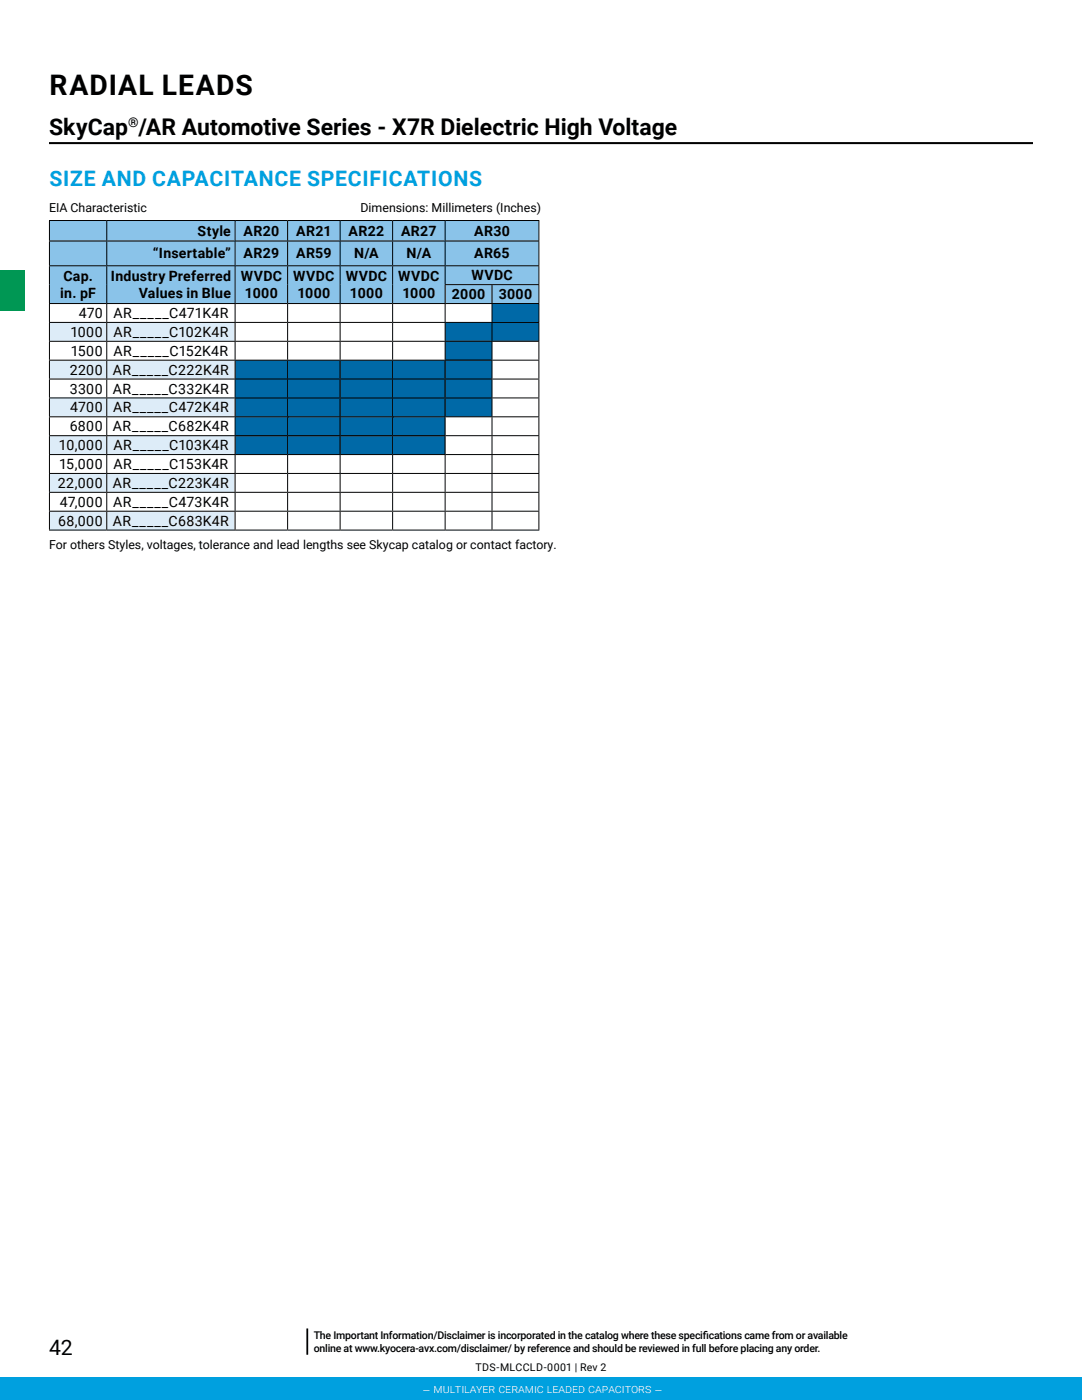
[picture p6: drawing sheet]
<svg xmlns="http://www.w3.org/2000/svg" width="216mm" height="279mm" viewBox="0 0 216 279" stroke-linecap="round" stroke-linejoin="round" font-family="sans-serif">
<defs><g id="words">
<text font-size="5.6" x="9.9" y="19">RADIAL LEADS</text>
<text font-size="4.6" x="9.8" y="26.9">SkyCap /AR Automotive Series - X7R Dielectric High Voltage</text>
<text font-size="4.2" fill="#00a0df" x="9.9" y="37.2">SIZE AND CAPACITANCE SPECIFICATIONS</text>
<text font-size="4.2" x="9.8" y="270.4">42</text>
<g font-size="2.8">
<text x="39.4" y="47.1">Style</text>
<text x="48.6" y="47.1">AR20</text>
<text x="59.1" y="47.1">AR21</text>
<text x="69.5" y="47.1">AR22</text>
<text x="80" y="47.1">AR27</text>
<text x="94.6" y="47.1">AR30</text>
<text x="30.5" y="51.6">“Insertable”</text>
<text x="48.6" y="51.6">AR29</text>
<text x="59.1" y="51.6">AR59</text>
<text x="70.7" y="51.6">N/A</text>
<text x="81.1" y="51.6">N/A</text>
<text x="94.6" y="51.6">AR65</text>
<text x="12" y="59.5">in. pF</text>
<text x="12.7" y="56.1">Cap.</text>
<text x="22.1" y="56.1">Industry Preferred</text>
<text x="27.7" y="59.5">Values in Blue</text>
<text x="48" y="56.1">WVDC</text>
<text x="48.9" y="59.5">1000</text>
<text x="58.5" y="56.1">WVDC</text>
<text x="59.4" y="59.5">1000</text>
<text x="69" y="56.1">WVDC</text>
<text x="69.8" y="59.5">1000</text>
<text x="79.5" y="56.1">WVDC</text>
<text x="80.3" y="59.5">1000</text>
<text x="90.2" y="59.7">2000</text>
<text x="94.1" y="55.9">WVDC</text>
<text x="99.5" y="59.7">3000</text>
<text x="15.7" y="63.5">470</text>
<text x="22.7" y="63.5">AR_____C471K4R</text>
<text x="14" y="67.2">1000</text>
<text x="14.1" y="71">1500</text>
<text x="22.6" y="67.2">AR_____C102K4R</text>
<text x="22.7" y="71">AR_____C152K4R</text>
<text x="13.9" y="74.8">2200</text>
<text x="22.5" y="74.8">AR_____C222K4R</text>
<text x="13.9" y="78.5">3300</text>
<text x="14" y="82.3">4700</text>
<text x="22.5" y="78.5">AR_____C332K4R</text>
<text x="22.6" y="82.3">AR_____C472K4R</text>
<text x="11.8" y="89.8">10,000</text>
<text x="13.9" y="86.1">6800</text>
<text x="22.5" y="86.1">AR_____C682K4R</text>
<text x="22.6" y="89.8">AR_____C103K4R</text>
<text x="11.8" y="93.6">15,000</text>
<text x="22.6" y="93.6">AR_____C153K4R</text>
<text x="11.6" y="97.4">22,000</text>
<text x="11.9" y="101.1">47,000</text>
<text x="22.5" y="97.4">AR_____C223K4R</text>
<text x="22.6" y="101.1">AR_____C473K4R</text>
<text x="11.6" y="104.9">68,000</text>
<text x="22.5" y="104.9">AR_____C683K4R</text>
</g>
<text font-size="2.7" x="25.6" y="25.3">®</text>
<g font-size="2.5">
<text x="9.8" y="42.2">EIA Characteristic</text>
<text x="71.9" y="42.2">Dimensions: Millimeters (Inches)</text>
<text x="9.8" y="109.6">For others Styles, voltages, tolerance and lead lengths see Skycap catalog or contact factory.</text>
</g>
<text font-size="2.5" fill="#fff" x="84.3" y="278.4">– multilayer ceramic leaded capacitors –</text>
<g font-size="2.1">
<text x="62.6" y="267.2">The Important Information/Disclaimer is incorporated in the catalog where these specif</text>
<text x="62.6" y="269.8">online at www.kyocera-avx.com/disclaimer/ by reference and should be reviewed in full before placing any order.</text>
<text x="140.2" y="267.2">ications came from or available</text>
<text x="94.9" y="273.6">TDS-MLCCLD-0001 | Rev 2</text>
</g>
</g></defs>
<path d="M9.8 28.6h196.3" fill="none" stroke="#000" stroke-width=".35"/>
<path d="M0 274.9h215.9v4.5h-215.9z" fill="#00a0df"/>
<path d="M9.8 28.6h196.3M61.3 265.1v5.3" fill="none" stroke="#000" stroke-width=".35"/>
<path d="M-.1 54h5v8.1h-5z" fill="#009754"/>
<g fill="#8ac3e9">
<path d="M9.9 44h11.4v4.1h-11.4zM21.3 44h25.6v4.1h-25.6zM46.9 44h10.5v4.1h-10.5zM57.4 44h10.5v4.1h-10.5zM67.9 44h10.4v4.1h-10.4zM78.3 44h10.5v4.1h-10.5zM88.8 44h18.7v4.1h-18.7zM9.9 53h11.4v7.6h-11.4zM21.3 53h25.6v7.6h-25.6zM46.9 53h10.5v7.6h-10.5zM57.4 53h10.5v7.6h-10.5zM67.9 53h10.4v7.6h-10.4zM78.3 53h10.5v7.6h-10.5zM88.8 53h18.7v3.8h-18.7z"/>
<path d="M9.9 48.1h11.4v4.9h-11.4zM21.3 48.1h25.6v4.9h-25.6zM46.9 48.1h10.5v4.9h-10.5zM57.4 48.1h10.5v4.9h-10.5zM67.9 48.1h10.4v4.9h-10.4zM78.3 48.1h10.5v4.9h-10.5zM88.8 48.1h18.7v4.9h-18.7zM88.8 56.8h9.4v3.8h-9.4zM98.2 56.8h9.3v3.8h-9.3z"/>
</g>
<path d="M98.2 60.6h9.3v3.7h-9.3zM88.8 64.3h9.4v3.8h-9.4zM98.2 64.3h9.3v3.8h-9.3zM88.8 68.1h9.4v3.8h-9.4zM46.9 71.9h10.5v3.7h-10.5zM57.4 71.9h10.5v3.7h-10.5zM67.9 71.9h10.4v3.7h-10.4zM78.3 71.9h10.5v3.7h-10.5zM88.8 71.9h9.4v3.7h-9.4zM46.9 75.6h10.5v3.8h-10.5zM57.4 75.6h10.5v3.8h-10.5zM67.9 75.6h10.4v3.8h-10.4zM78.3 75.6h10.5v3.8h-10.5zM88.8 75.6h9.4v3.8h-9.4zM46.9 79.4h10.5v3.8h-10.5zM57.4 79.4h10.5v3.8h-10.5zM67.9 79.4h10.4v3.8h-10.4zM78.3 79.4h10.5v3.8h-10.5zM88.8 79.4h9.4v3.8h-9.4zM46.9 83.2h10.5v3.8h-10.5zM57.4 83.2h10.5v3.8h-10.5zM67.9 83.2h10.4v3.8h-10.4zM78.3 83.2h10.5v3.8h-10.5zM46.9 87h10.5v3.7h-10.5zM57.4 87h10.5v3.7h-10.5zM67.9 87h10.4v3.7h-10.4zM78.3 87h10.5v3.7h-10.5z" fill="#0069a7"/>
<path d="M9.9 64.3h11.4v3.8h-11.4zM21.3 64.3h25.6v3.8h-25.6zM9.9 71.9h11.4v3.7h-11.4zM21.3 71.9h25.6v3.7h-25.6zM9.9 79.4h11.4v3.8h-11.4zM21.3 79.4h25.6v3.8h-25.6zM9.9 87h11.4v3.7h-11.4zM21.3 87h25.6v3.7h-25.6zM9.9 94.5h11.4v3.8h-11.4zM21.3 94.5h25.6v3.8h-25.6zM9.9 102h11.4v3.8h-11.4zM21.3 102h25.6v3.8h-25.6z" fill="#ddecf8"/>
<g fill="none" stroke="#000" stroke-width=".2">
<path d="M9.8 48.1h97.8M9.8 53h97.8M9.8 44h97.8M9.9 44.1v3.9M9.9 48.2v4.8M9.9 53.1v7.4M21.3 44.1v3.9M21.3 48.2v4.8M21.3 53.1v7.4M46.9 44.1v3.9M46.9 48.2v4.8M46.9 53.1v7.4"/>
<path d="M57.4 44.1v3.9M57.4 48.2v4.8M57.4 53.1v7.4M67.9 44.1v3.9M67.9 48.2v4.8M67.9 53.1v7.4M78.3 44.1v3.9M78.3 48.2v4.8M78.3 53.1v7.4M88.7 56.8h18.9M88.8 44.1v3.9M88.8 48.2v4.8"/>
<path d="M88.8 53.1v3.6M88.8 56.9v3.6M98.2 56.9v3.6M107.5 44.1v3.9M107.5 48.2v4.8M107.5 53.1v3.6M107.5 56.9v3.6M9.8 64.3h97.8M9.8 68.1h97.8M9.8 71.9h97.8M9.8 75.6h97.8M9.8 79.4h97.8"/>
<path d="M9.8 60.6h97.8M9.9 60.7v3.6M9.9 64.4v3.6M9.9 68.2v3.6M9.9 72v3.6M9.9 75.7v3.6M9.9 79.5v3.6M21.3 60.7v3.6M21.3 64.4v3.6M21.3 68.2v3.6M21.3 72v3.6M21.3 75.7v3.6"/>
<path d="M21.3 79.5v3.6M46.9 60.7v3.6M46.9 64.4v3.6M46.9 68.2v3.6M46.9 72v3.6M46.9 75.7v3.6M46.9 79.5v3.6M57.4 60.7v3.6M57.4 64.4v3.6M57.4 68.2v3.6M57.4 72v3.6M57.4 75.7v3.6"/>
<path d="M57.4 79.5v3.6M67.9 60.7v3.6M67.9 64.4v3.6M67.9 68.2v3.6M67.9 72v3.6M67.9 75.7v3.6M67.9 79.5v3.6M78.3 60.7v3.6M78.3 64.4v3.6M78.3 68.2v3.6M78.3 72v3.6M78.3 75.7v3.6"/>
<path d="M78.3 79.5v3.6M88.8 60.7v3.6M88.8 64.4v3.6M88.8 68.2v3.6M88.8 72v3.6M88.8 75.7v3.6M88.8 79.5v3.6M98.2 60.7v3.6M98.2 64.4v3.6M98.2 68.2v3.6M98.2 72v3.6M98.2 75.7v3.6"/>
<path d="M98.2 79.5v3.6M107.5 60.7v3.6M107.5 64.4v3.6M107.5 68.2v3.6M107.5 72v3.6M107.5 75.7v3.6M107.5 79.5v3.6M9.8 83.2h97.8M9.8 87h97.8M9.8 90.7h97.8M9.8 94.5h97.8M9.8 98.3h97.8"/>
<path d="M9.9 83.3v3.6M9.9 87v3.6M9.9 90.8v3.6M9.9 94.6v3.6M9.9 98.3v3.6M21.3 83.3v3.6M21.3 87v3.6M21.3 90.8v3.6M21.3 94.6v3.6M21.3 98.3v3.6M46.9 83.3v3.6M46.9 87v3.6"/>
<path d="M46.9 90.8v3.6M46.9 94.6v3.6M46.9 98.3v3.6M57.4 83.3v3.6M57.4 87v3.6M57.4 90.8v3.6M57.4 94.6v3.6M57.4 98.3v3.6M67.9 83.3v3.6M67.9 87v3.6M67.9 90.8v3.6M67.9 94.6v3.6"/>
<path d="M67.9 98.3v3.6M78.3 83.3v3.6M78.3 87v3.6M78.3 90.8v3.6M78.3 94.6v3.6M78.3 98.3v3.6M88.8 83.3v3.6M88.8 87v3.6M88.8 90.8v3.6M88.8 94.6v3.6M88.8 98.3v3.6M98.2 83.3v3.6"/>
<path d="M98.2 87v3.6M98.2 90.8v3.6M98.2 94.6v3.6M98.2 98.3v3.6M107.5 83.3v3.6M107.5 87v3.6M107.5 90.8v3.6M107.5 94.6v3.6M107.5 98.3v3.6M9.8 102h97.8M9.8 105.8h97.8M9.9 102.1v3.6"/>
<path d="M21.3 102.1v3.6M46.9 102.1v3.6M57.4 102.1v3.6M67.9 102.1v3.6M78.3 102.1v3.6M88.8 102.1v3.6M98.2 102.1v3.6M107.5 102.1v3.6"/>
</g>
<use href="#words"/>
</svg>
